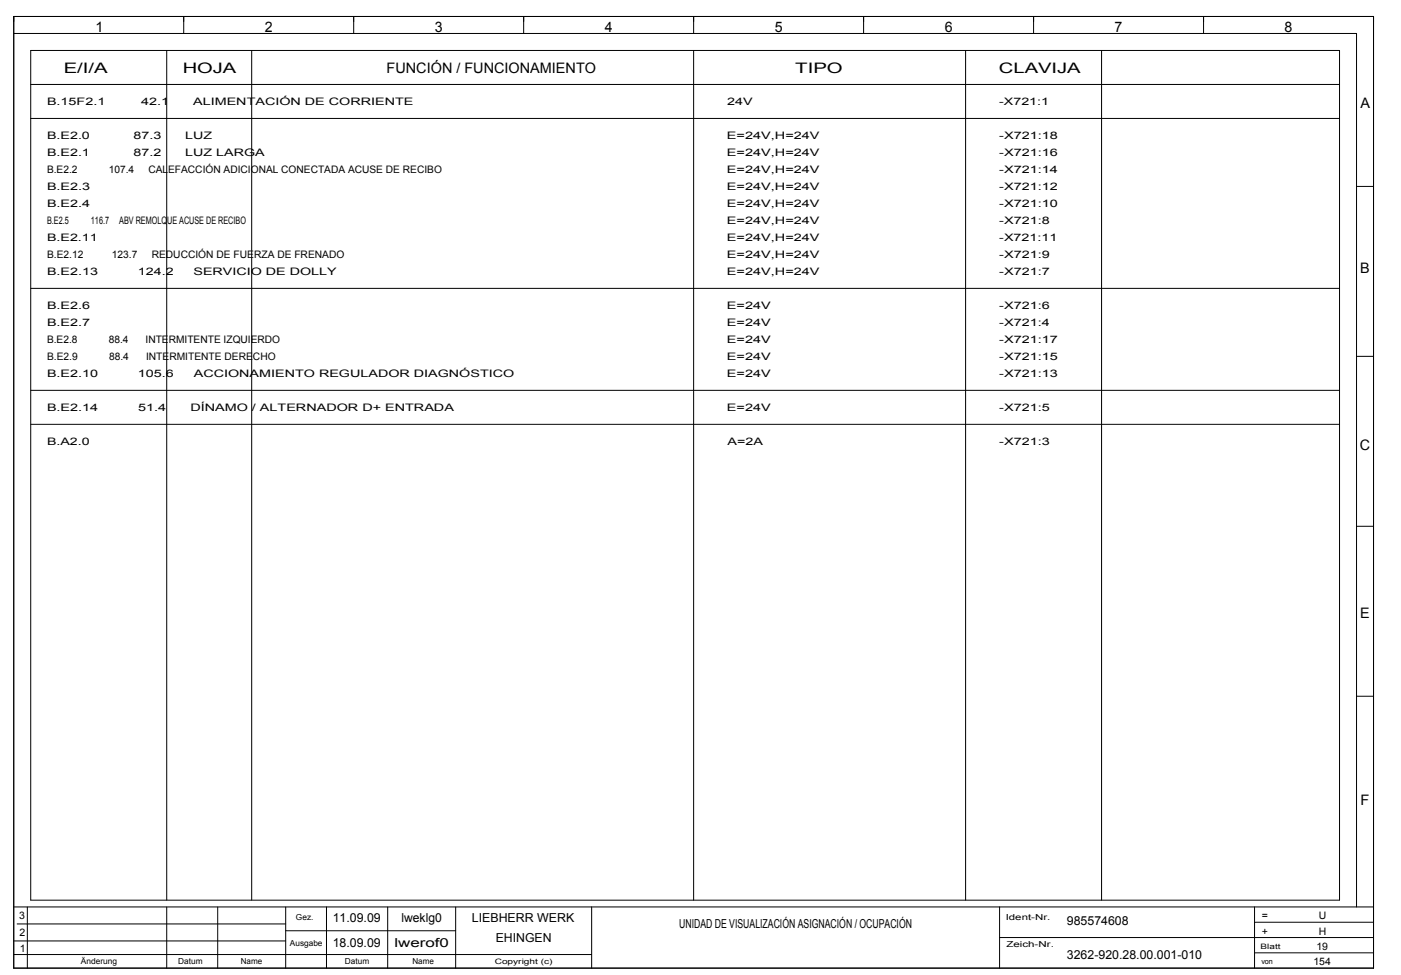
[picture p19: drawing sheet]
<svg xmlns="http://www.w3.org/2000/svg" width="408mm" height="284mm" viewBox="0 0 408 284" stroke-linecap="round" stroke-linejoin="round" font-family="sans-serif">
<defs><g id="words">
<g font-size="4.2">
<text x="27.8" y="9.3">1</text>
<text x="77.1" y="9.3">2</text>
<text x="126.6" y="9.3">3</text>
<text x="176.1" y="9.3">4</text>
<text x="225.6" y="9.3">5</text>
<text x="275.2" y="9.3">6</text>
<text x="324.6" y="9.3">7</text>
<text x="374.1" y="9.3">8</text>
<text x="18.6" y="21.2">E/I/A</text>
<text x="53.2" y="21.2">HOJA</text>
<text x="112.6" y="21.2">FUNCIÓN / FUNCIONAMIENTO</text>
<text x="231.6" y="21.2">TIPO</text>
<text x="290.9" y="21.2">CLAVIJA</text>
<text x="396.2" y="31.6">A</text>
<text x="396.1" y="79.6">B</text>
<text x="396" y="131.1">C</text>
<text x="396.1" y="180.1">E</text>
<text x="396.2" y="234.5">F</text>
</g>
<g font-size="3.6">
<text x="96.9" y="268.5">11.09.09</text>
<text x="116.9" y="268.5">lweklg0</text>
<text x="137.4" y="268.5">LIEBHERR WERK</text>
<text x="310.7" y="269.5">985574608</text>
<text x="96.9" y="275.9">18.09.09</text>
<text x="114.8" y="275.9">lwerof0</text>
<text x="144.3" y="274.4">EHINGEN</text>
<text x="197.8" y="270.4">UNIDAD DE VISUALIZACIÓN ASIGNACIÓN / OCUPACIÓN</text>
<text x="310.7" y="279.4">3262-920.28.00.001-010</text>
</g>
<g font-size="3">
<text x="13.7" y="30.6">B.15F2.1</text>
<text x="41.1" y="30.6">42.1</text>
<text x="56.3" y="30.6">ALIMENTACIÓN DE CORRIENTE</text>
<text x="211.8" y="30.6">24V</text>
<text x="291" y="30.6">-X721:1</text>
<text x="13.7" y="40.5">B.E2.0</text>
<text x="38.9" y="40.5">87.3</text>
<text x="53.9" y="40.5">LUZ</text>
<text x="211.7" y="40.5">E=24V,H=24V</text>
<text x="291" y="40.5">-X721:18</text>
<text x="13.7" y="45.5">B.E2.1</text>
<text x="38.9" y="45.5">87.2</text>
<text x="54" y="45.5">LUZ LARGA</text>
<text x="211.7" y="45.5">E=24V,H=24V</text>
<text x="291" y="45.5">-X721:16</text>
<text x="13.7" y="50.4">B.E2.2</text>
<text x="31.7" y="50.4">107.4</text>
<text x="43.2" y="50.4">CALEFACCIÓN ADICIONAL CONECTADA ACUSE DE RECIBO</text>
<text x="211.7" y="50.4">E=24V,H=24V</text>
<text x="291" y="50.4">-X721:14</text>
<text x="13.7" y="55.4">B.E2.3</text>
<text x="211.7" y="55.4">E=24V,H=24V</text>
<text x="291" y="55.4">-X721:12</text>
<text x="13.7" y="60.3">B.E2.4</text>
<text x="13.7" y="65.3">B.E2.5</text>
<text x="26.5" y="65.3">116.7</text>
<text x="34.7" y="65.3">ABV REMOLQUE ACUSE DE RECIBO</text>
<text x="211.7" y="60.3">E=24V,H=24V</text>
<text x="211.7" y="65.3">E=24V,H=24V</text>
<text x="291" y="60.3">-X721:10</text>
<text x="291" y="65.3">-X721:8</text>
<text x="13.7" y="70.2">B.E2.11</text>
<text x="211.7" y="70.2">E=24V,H=24V</text>
<text x="291" y="70.2">-X721:11</text>
<text x="13.7" y="75.2">B.E2.12</text>
<text x="32.6" y="75.2">123.7</text>
<text x="44.2" y="75.2">REDUCCIÓN DE FUERZA DE FRENADO</text>
<text x="211.7" y="75.2">E=24V,H=24V</text>
<text x="291" y="75.2">-X721:9</text>
<text x="13.7" y="80.1">B.E2.13</text>
<text x="40.1" y="80.1">124.2</text>
<text x="56.4" y="80.1">SERVICIO DE DOLLY</text>
<text x="211.7" y="80.1">E=24V,H=24V</text>
<text x="291" y="80.1">-X721:7</text>
<text x="13.7" y="90">B.E2.6</text>
<text x="13.7" y="95">B.E2.7</text>
<text x="211.7" y="90">E=24V</text>
<text x="211.7" y="95">E=24V</text>
<text x="291" y="90">-X721:6</text>
<text x="291" y="95">-X721:4</text>
<text x="13.7" y="99.9">B.E2.8</text>
<text x="31.7" y="99.9">88.4</text>
<text x="42.4" y="99.9">INTERMITENTE IZQUIERDO</text>
<text x="211.7" y="99.9">E=24V</text>
<text x="291" y="99.9">-X721:17</text>
<text x="13.7" y="104.9">B.E2.9</text>
<text x="31.8" y="104.9">88.4</text>
<text x="42.5" y="104.9">INTERMITENTE DERECHO</text>
<text x="211.7" y="104.9">E=24V</text>
<text x="291" y="104.9">-X721:15</text>
<text x="13.7" y="109.8">B.E2.10</text>
<text x="40.2" y="109.8">105.6</text>
<text x="56.5" y="109.8">ACCIONAMIENTO REGULADOR DIAGNÓSTICO</text>
<text x="211.7" y="109.8">E=24V</text>
<text x="291" y="109.8">-X721:13</text>
<text x="13.7" y="119.7">B.E2.14</text>
<text x="40.3" y="119.7">51.4</text>
<text x="55.4" y="119.7">DÍNAMO / ALTERNADOR D+ ENTRADA</text>
<text x="211.7" y="119.7">E=24V</text>
<text x="291" y="119.7">-X721:5</text>
<text x="13.7" y="129.6">B.A2.0</text>
<text x="211.9" y="129.6">A=2A</text>
<text x="291" y="129.6">-X721:3</text>
<text x="5.6" y="267.8">3</text>
<text x="367.5" y="267.8">=</text>
<text x="384.1" y="267.8">U</text>
<text x="5.7" y="272.7">2</text>
<text x="367.5" y="272.2">+</text>
<text x="384.1" y="272.2">H</text>
<text x="5.8" y="277.2">1</text>
<text x="382.5" y="281.1">154</text>
<text x="383.3" y="276.7">19</text>
</g>
<g font-size="2.4">
<text x="86.2" y="268">Gez.</text>
<text x="292.9" y="268">Ident-Nr.</text>
<text x="84.4" y="275.5">Ausgabe</text>
<text x="293.1" y="275.9">Zeich-Nr.</text>
<text x="23.5" y="280.9">Änderung</text>
<text x="51.9" y="280.9">Datum</text>
<text x="70.1" y="280.9">Name</text>
<text x="100.4" y="280.9">Datum</text>
<text x="120.1" y="280.9">Name</text>
</g>
<g font-size="2.2">
<text x="144.1" y="280.8">Copyright (c)</text>
<text x="367.1" y="276.4">Blatt</text>
<text x="367.3" y="280.8">von</text>
</g>
</g></defs>
<g fill="none" stroke="#000" stroke-width=".29">
<path d="M4 4.8h396v277.2h-396zM4 9.7h391.1v254.5M9 14.7h381.1v247.5h-381.1zM48.5 14.7v247.5M53.5 4.8v4.9M73.3 14.7v247.5M103 4.8v4.9M152.5 4.8v4.9M202 4.8v4.9M202 14.7v247.5M251.5 4.8v4.9M281.2 14.7v247.5"/>
<path d="M301 4.8v4.9M320.8 14.7v247.5M350.5 4.8v4.9M9 34.5h381.1M9 24.6h381.1M395.1 54.3h4.9M9 84h381.1M9 113.7h381.1M395.1 103.8h4.9M9 123.6h381.1M395.1 153.3h4.9M395.1 202.8h4.9"/>
<path d="M4 278h168.3M4 274.1h79.2M4 264.2h396M5 269.1h78.2M8 264.2v17.8M48.5 264.2v17.8M63.4 264.2v17.8M83.2 264.2v17.8M83.2 271.1h49.5M95.1 264.2v17.8M112.9 264.2v17.8M132.7 264.2v17.8"/>
<path d="M172.3 264.2v17.8M291.1 264.2v17.8M291.1 273.1h108.9M365.4 264.2v17.8M365.4 277.5h34.6M365.4 268.6h34.6"/>
</g>
<use href="#words"/>
</svg>
